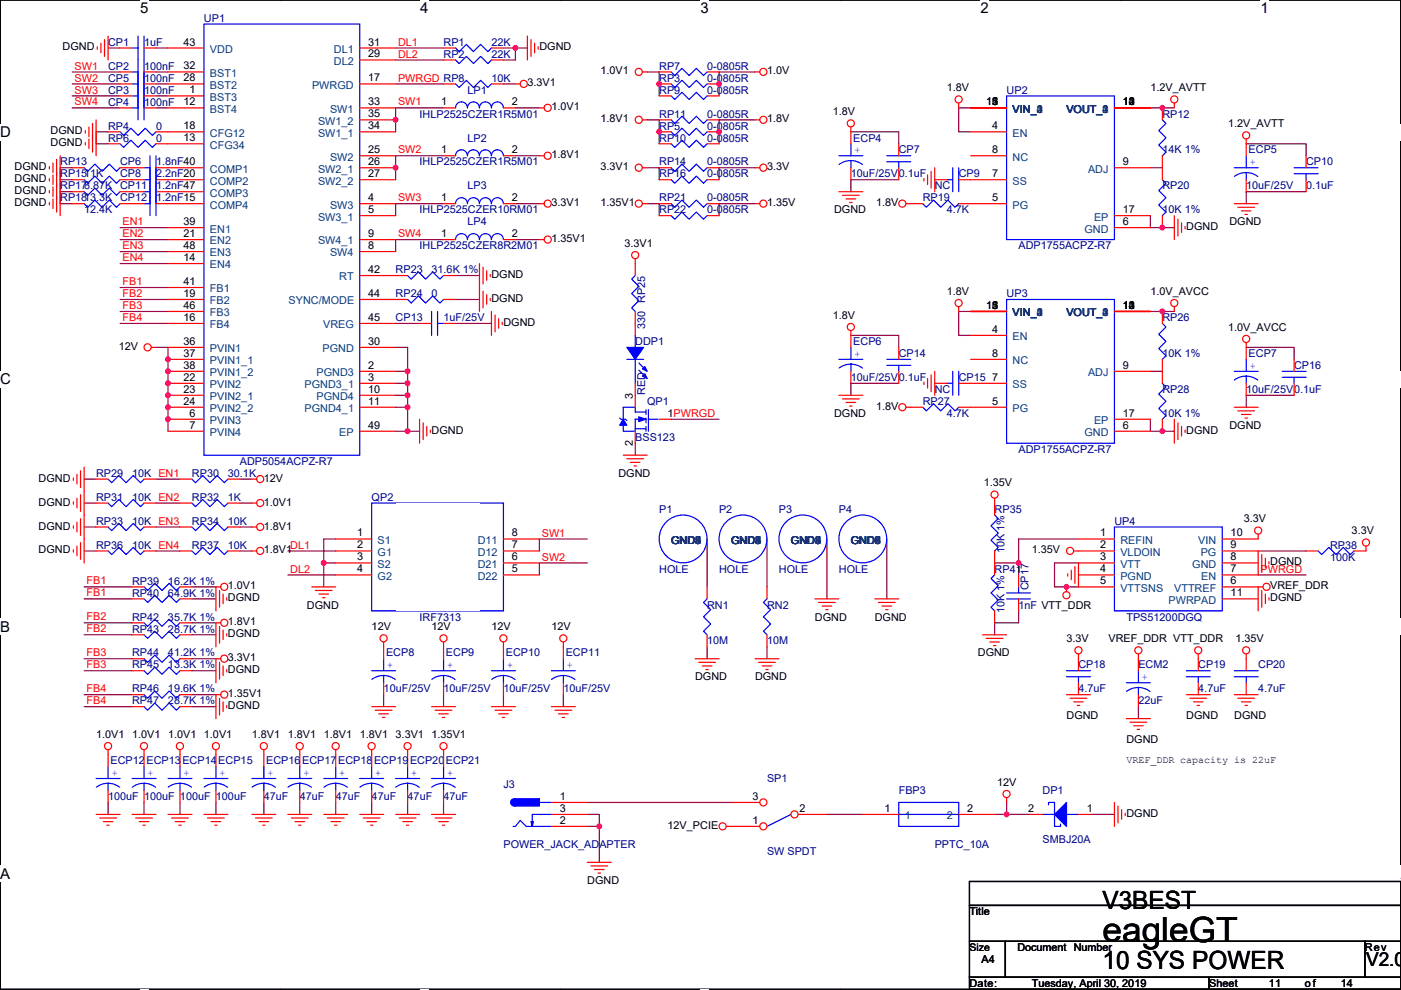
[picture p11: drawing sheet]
<svg xmlns="http://www.w3.org/2000/svg" width="297mm" height="210mm" viewBox="0 0 297 210" stroke-linecap="round" stroke-linejoin="round" font-family="sans-serif">
<defs><g id="words">
<text font-size="7.4" x="233.7" y="199.7">eagleGT</text>
<g font-size="5.3">
<text x="233.7" y="192.7">V3BEST</text>
<text x="233.7" y="205.4">10 SYS POWER</text>
</g>
<text font-size="4.1" x="289.6" y="204.8">V2.0</text>
<g font-size="3.2">
<text x="29.7" y="2.8">5</text>
<text x="89.1" y="2.8">4</text>
<text x="148.5" y="2.8">3</text>
<text x="207.9" y="2.8">2</text>
<text x="267.3" y="2.8">1</text>
<text x=".1" y="29.1">D</text>
<text x=".1" y="81.5">C</text>
<text x=".1" y="134">B</text>
<text x=".1" y="186.4">A</text>
<text x="297" y="186.4">A</text>
</g>
<g font-size="2.3" fill="#000080">
<text x="43.2" y="4.6">UP1</text>
<text x="22.9" y="9.7">CP1</text>
<text x="30.5" y="9.7">1uF</text>
<text x="94" y="9.7">RP1</text>
<text x="104.2" y="9.7">22K</text>
<text x="22.9" y="14.8">CP2</text>
<text x="22.9" y="17.3">CP5</text>
<text x="30.5" y="14.8">100nF</text>
<text x="30.5" y="17.3">100nF</text>
<text x="94" y="12.2">RP2</text>
<text x="104.2" y="12.2">22K</text>
<text x="104.2" y="17.3">10K</text>
<text x="139.8" y="14.8">RP7</text>
<text x="139.8" y="17.3">RP3</text>
<text x="149.9" y="14.8">0-0805R</text>
<text x="149.9" y="17.3">0-0805R</text>
<text x="22.9" y="22.4">CP4</text>
<text x="22.9" y="19.9">CP3</text>
<text x="30.5" y="22.4">100nF</text>
<text x="30.5" y="19.9">100nF</text>
<text x="99.1" y="19.9">LP1</text>
<text x="139.8" y="19.9">RP9</text>
<text x="149.9" y="19.9">0-0805R</text>
<text x="213.4" y="19.9">UP2</text>
<text x="22.9" y="27.5">RP4</text>
<text x="33.1" y="27.5">0</text>
<text x="89" y="24.9">IHLP2525CZER1R5M01</text>
<text x="139.8" y="27.5">RP5</text>
<text x="139.8" y="24.9">RP11</text>
<text x="149.9" y="24.9">0-0805R</text>
<text x="149.9" y="27.5">0-0805R</text>
<text x="246.4" y="24.9">RP12</text>
<text x="12.8" y="35.1">RP13</text>
<text x="22.9" y="30">RP6</text>
<text x="25.5" y="35.1">CP6</text>
<text x="33.1" y="30">0</text>
<text x="33.1" y="35.1">1.8nF40</text>
<text x="89" y="35.1">IHLP2525CZER1R5M01</text>
<text x="99.1" y="30">LP2</text>
<text x="139.8" y="30">RP10</text>
<text x="139.8" y="35.1">RP14</text>
<text x="149.9" y="30">0-0805R</text>
<text x="149.9" y="35.1">0-0805R</text>
<text x="180.9" y="30">ECP4</text>
<text x="190.6" y="32.6">CP7</text>
<text x="246.4" y="32.6">14K 1%</text>
<text x="264.7" y="32.6">ECP5</text>
<text x="276.9" y="35.1">CP10</text>
<text x="12.8" y="40.2">RP178.87K</text>
<text x="12.8" y="37.6">RP1511K</text>
<text x="25.5" y="40.2">CP11</text>
<text x="25.5" y="37.6">CP8</text>
<text x="33.1" y="40.2">1.2nF47</text>
<text x="33.1" y="37.6">2.2nF20</text>
<text x="99.1" y="40.2">LP3</text>
<text x="139.8" y="37.6">RP16</text>
<text x="149.9" y="37.6">0-0805R</text>
<text x="180.4" y="37.6">10uF/25V0.1uF</text>
<text x="198.2" y="40.2">NC</text>
<text x="203.3" y="37.6">CP9</text>
<text x="246.4" y="40.2">RP20</text>
<text x="264.2" y="40.2">10uF/25V</text>
<text x="276.9" y="40.2">0.1uF</text>
<text x="12.8" y="42.7">RP1813.3K</text>
<text x="17.8" y="45.3">12.4K</text>
<text x="25.5" y="42.7">CP12</text>
<text x="33.1" y="42.7">1.2nF15</text>
<text x="89" y="45.3">IHLP2525CZER10RM01</text>
<text x="99.1" y="47.8">LP4</text>
<text x="139.8" y="42.7">RP21</text>
<text x="139.8" y="45.3">RP22</text>
<text x="149.9" y="42.7">0-0805R</text>
<text x="149.9" y="45.3">0-0805R</text>
<text x="195.6" y="42.7">RP19</text>
<text x="200.7" y="45.3">4.7K</text>
<text x="246.4" y="45.3">10K 1%</text>
<text x="89" y="52.9">IHLP2525CZER8R2M01</text>
<text x="216" y="52.9">ADP1755ACPZ-R7</text>
<text x="83.9" y="58">RP23</text>
<text x="91.5" y="58">31.6K 1%</text>
<text x="83.9" y="63">RP24</text>
<text x="91.5" y="63">0</text>
<text x="136.8" y="64.3" transform="rotate(-90 136.8 64.3)">RP25</text>
<text x="213.4" y="63">UP3</text>
<text x="83.9" y="68.1">CP13</text>
<text x="94" y="68.1">1uF/25V</text>
<text x="136.8" y="69.9" transform="rotate(-90 136.8 69.9)">330</text>
<text x="246.4" y="68.1">RP26</text>
<text x="134.7" y="73.2">DDP1</text>
<text x="180.9" y="73.2">ECP6</text>
<text x="190.6" y="75.7">CP14</text>
<text x="246.4" y="75.7">10K 1%</text>
<text x="264.7" y="75.7">ECP7</text>
<text x="136.8" y="83.8" transform="rotate(-90 136.8 83.8)">RED</text>
<text x="180.4" y="80.8">10uF/25V0.1uF</text>
<text x="198.2" y="83.4">NC</text>
<text x="203.3" y="80.8">CP15</text>
<text x="246.4" y="83.4">RP28</text>
<text x="264.2" y="83.4">10uF/25V0.1uF</text>
<text x="274.4" y="78.3">CP16</text>
<text x="137.2" y="85.9">QP1</text>
<text x="195.6" y="85.9">RP27</text>
<text x="200.7" y="88.4">4.7K</text>
<text x="246.4" y="88.4">10K 1%</text>
<text x="134.7" y="93.5">BSS123</text>
<text x="20.4" y="101.1">RP29</text>
<text x="28" y="101.1">10K EN1</text>
<text x="40.7" y="101.1">RP30</text>
<text x="48.3" y="101.1">30.1K</text>
<text x="50.9" y="98.6">ADP5054ACPZ-R7</text>
<text x="216" y="96.1">ADP1755ACPZ-R7</text>
<text x="20.4" y="106.2">RP31</text>
<text x="28" y="106.2">10K EN2</text>
<text x="40.7" y="106.2">RP32</text>
<text x="48.3" y="106.2">1K</text>
<text x="78.8" y="106.2">QP2</text>
<text x="20.4" y="111.3">RP33</text>
<text x="28" y="111.3">10K EN3</text>
<text x="40.7" y="111.3">RP34</text>
<text x="48.3" y="111.3">10K</text>
<text x="139.8" y="108.8">P1</text>
<text x="152.5" y="108.8">P2</text>
<text x="165.2" y="108.8">P3</text>
<text x="177.9" y="108.8">P4</text>
<text x="210.9" y="108.8">RP35</text>
<text x="236.3" y="111.3">UP4</text>
<text x="20.4" y="116.4">RP36</text>
<text x="28" y="116.4">10K EN4</text>
<text x="40.7" y="116.4">RP37</text>
<text x="48.3" y="116.4">10K</text>
<text x="213" y="117.4" transform="rotate(-90 213 117.4)">10K 1%</text>
<text x="282" y="116.4">RP38</text>
<text x="282" y="118.9">100K</text>
<text x="28" y="124">RP39</text>
<text x="35.6" y="124">16.2K 1%</text>
<text x="139.8" y="121.5">HOLE</text>
<text x="152.5" y="121.5">HOLE</text>
<text x="165.2" y="121.5">HOLE</text>
<text x="177.9" y="121.5">HOLE</text>
<text x="210.9" y="121.5">RP41</text>
<text x="218.1" y="125.2" transform="rotate(-90 218.1 125.2)">CP17</text>
<text x="28" y="126.5">RP40</text>
<text x="28" y="131.6">RP42</text>
<text x="35.6" y="126.5">64.9K 1%</text>
<text x="35.6" y="131.6">35.7K 1%</text>
<text x="89" y="131.6">IRF7313</text>
<text x="149.9" y="129.1">RN1</text>
<text x="162.6" y="129.1">RN2</text>
<text x="213" y="130.1" transform="rotate(-90 213 130.1)">10K 1%</text>
<text x="216" y="129.1">1nF VTT_DDR</text>
<text x="238.8" y="131.6">TPS51200DGQ</text>
<text x="28" y="134.2">RP43</text>
<text x="35.6" y="134.2">28.7K 1%</text>
<text x="149.9" y="136.7">10M</text>
<text x="162.6" y="136.7">10M</text>
<text x="28" y="141.8">RP45</text>
<text x="28" y="139.2">RP44</text>
<text x="35.6" y="141.8">13.3K 1%</text>
<text x="35.6" y="139.2">41.2K 1%</text>
<text x="81.8" y="139.2">ECP8</text>
<text x="94.5" y="139.2">ECP9</text>
<text x="107.2" y="139.2">ECP10</text>
<text x="119.9" y="139.2">ECP11</text>
<text x="228.7" y="141.8">CP18</text>
<text x="241.4" y="141.8">ECM2</text>
<text x="254.1" y="141.8">CP19</text>
<text x="266.8" y="141.8">CP20</text>
<text x="28" y="146.9">RP46</text>
<text x="28" y="149.4">RP47</text>
<text x="35.6" y="146.9">19.6K 1%</text>
<text x="35.6" y="149.4">28.7K 1%</text>
<text x="81.3" y="146.9">10uF/25V</text>
<text x="94" y="146.9">10uF/25V</text>
<text x="106.7" y="146.9">10uF/25V</text>
<text x="119.4" y="146.9">10uF/25V</text>
<text x="228.7" y="146.9">4.7uF</text>
<text x="241.4" y="149.4">22uF</text>
<text x="254.1" y="146.9">4.7uF</text>
<text x="266.8" y="146.9">4.7uF</text>
<text x="23.4" y="162.1">ECP12</text>
<text x="31" y="162.1">ECP13</text>
<text x="38.7" y="162.1">ECP14</text>
<text x="46.3" y="162.1">ECP15</text>
<text x="56.4" y="162.1">ECP16</text>
<text x="64.1" y="162.1">ECP17</text>
<text x="71.7" y="162.1">ECP18</text>
<text x="79.3" y="162.1">ECP19</text>
<text x="86.9" y="162.1">ECP20</text>
<text x="94.5" y="162.1">ECP21</text>
<text x="106.7" y="167.2">J3</text>
<text x="162.6" y="165.9">SP1</text>
<text x="22.9" y="169.7">100uF 100uF 100uF 100uF</text>
<text x="55.9" y="169.7">47uF</text>
<text x="63.6" y="169.7">47uF</text>
<text x="71.2" y="169.7">47uF</text>
<text x="78.8" y="169.7">47uF</text>
<text x="86.4" y="169.7">47uF</text>
<text x="94" y="169.7">47uF</text>
<text x="190.6" y="168.4">FBP3</text>
<text x="221" y="168.4">DP1</text>
<text x="106.7" y="179.9">POWER_JACK_ADAPTER</text>
<text x="198.2" y="179.9">PPTC_10A</text>
<text x="221" y="178.9">SMBJ20A</text>
<text x="162.6" y="181.4">SW SPDT</text>
</g>
<g font-size="2.3">
<text x="13.3" y="10.7">DGND</text>
<text x="38.9" y="9.7">43</text>
<text x="78" y="9.7">31</text>
<text x="114.4" y="10.7">DGND</text>
<text x="38.9" y="17.3">28</text>
<text x="38.9" y="14.7">32</text>
<text x="78" y="17.3">17</text>
<text x="78" y="12.2">29</text>
<text x="127.3" y="15.8">1.0V1</text>
<text x="162.6" y="15.8">1.0V</text>
<text x="38.9" y="22.4">12</text>
<text x="40.2" y="19.8">1</text>
<text x="78" y="22.4">33</text>
<text x="93.5" y="22.4">1</text>
<text x="108.5" y="22.4">2</text>
<text x="111.8" y="18.3">3.3V1</text>
<text x="116.9" y="23.4">1.0V1</text>
<text x="200.7" y="19.3">1.8V</text>
<text x="209.1" y="22.4">15</text>
<text x="209.1" y="22.4">16</text>
<text x="210.4" y="22.4">1</text>
<text x="210.4" y="22.4">2</text>
<text x="210.4" y="22.4">3</text>
<text x="238.1" y="22.4">10</text>
<text x="238.1" y="22.4">11</text>
<text x="238.1" y="22.4">12</text>
<text x="238.1" y="22.4">13</text>
<text x="238.1" y="22.4">14</text>
<text x="243.9" y="19.3">1.2V_AVTT</text>
<text x="10.7" y="28.5">DGND</text>
<text x="38.9" y="30">13</text>
<text x="38.9" y="27.4">18</text>
<text x="78" y="27.4">34</text>
<text x="78" y="24.9">35</text>
<text x="127.3" y="26">1.8V1</text>
<text x="162.6" y="26">1.8V</text>
<text x="176.6" y="24.4">1.8V</text>
<text x="210.4" y="27.4">4</text>
<text x="260.4" y="27">1.2V_AVTT</text>
<text x="10.7" y="31">DGND</text>
<text x="78" y="35.1">26</text>
<text x="78" y="32.5">25</text>
<text x="93.5" y="32.5">1</text>
<text x="108.5" y="32.5">2</text>
<text x="116.9" y="33.6">1.8V1</text>
<text x="210.4" y="32.5">8</text>
<text x="238.1" y="35.1">9</text>
<text x="3.1" y="36.1">DGND</text>
<text x="3.1" y="38.7">DGND</text>
<text x="3.1" y="41.2">DGND</text>
<text x="78" y="37.6">27</text>
<text x="127.3" y="36.1">3.3V1</text>
<text x="162.6" y="36.1">3.3V</text>
<text x="210.4" y="37.6">7</text>
<text x="3.1" y="43.7">DGND</text>
<text x="38.9" y="47.8">39</text>
<text x="78" y="45.2">5</text>
<text x="78" y="42.7">4</text>
<text x="93.5" y="42.7">1</text>
<text x="108.5" y="42.7">2</text>
<text x="116.9" y="43.7">3.3V1</text>
<text x="127.3" y="43.7">1.35V1</text>
<text x="162.6" y="43.7">1.35V</text>
<text x="176.8" y="45.3">DGND</text>
<text x="185.7" y="43.7">1.8V</text>
<text x="210.4" y="42.7">5</text>
<text x="238.1" y="47.8">6</text>
<text x="238.1" y="45.2">17</text>
<text x="260.7" y="47.8">DGND</text>
<text x="38.9" y="50.3">21</text>
<text x="38.9" y="52.8">48</text>
<text x="78" y="50.3">9</text>
<text x="78" y="52.8">8</text>
<text x="93.5" y="50.3">1</text>
<text x="108.5" y="50.3">2</text>
<text x="116.9" y="51.4">1.35V1</text>
<text x="132.4" y="52.4">3.3V1</text>
<text x="251.5" y="48.8">DGND</text>
<text x="38.9" y="55.4">14</text>
<text x="78" y="57.9">42</text>
<text x="104.2" y="59">DGND</text>
<text x="38.9" y="63">19</text>
<text x="38.9" y="60.5">41</text>
<text x="38.9" y="65.5">46</text>
<text x="78" y="63">44</text>
<text x="104.2" y="64.1">DGND</text>
<text x="200.7" y="62.5">1.8V</text>
<text x="209.1" y="65.5">15</text>
<text x="209.1" y="65.5">16</text>
<text x="210.4" y="65.5">1</text>
<text x="210.4" y="65.5">2</text>
<text x="210.4" y="65.5">3</text>
<text x="238.1" y="65.5">10</text>
<text x="238.1" y="65.5">11</text>
<text x="238.1" y="65.5">12</text>
<text x="238.1" y="65.5">13</text>
<text x="238.1" y="65.5">14</text>
<text x="243.9" y="62.5">1.0V_AVCC</text>
<text x="38.9" y="68.1">16</text>
<text x="78" y="68.1">45</text>
<text x="106.7" y="69.1">DGND</text>
<text x="176.6" y="67.6">1.8V</text>
<text x="210.4" y="70.6">4</text>
<text x="260.4" y="70.1">1.0V_AVCC</text>
<text x="25.2" y="74.2">12V</text>
<text x="38.9" y="73.2">36</text>
<text x="38.9" y="75.7">37</text>
<text x="78" y="73.2">30</text>
<text x="210.4" y="75.7">8</text>
<text x="38.9" y="80.8">22</text>
<text x="38.9" y="83.3">23</text>
<text x="38.9" y="78.2">38</text>
<text x="78" y="80.8">3</text>
<text x="78" y="78.2">2</text>
<text x="78" y="83.3">10</text>
<text x="210.4" y="80.8">7</text>
<text x="238.1" y="78.2">9</text>
<text x="38.9" y="85.9">24</text>
<text x="40.2" y="88.4">6</text>
<text x="78" y="85.9">11</text>
<text x="134.2" y="84.6" transform="rotate(-90 134.2 84.6)">3</text>
<text x="141.5" y="88.4">1PWRGD</text>
<text x="176.8" y="88.4">DGND</text>
<text x="185.7" y="86.9">1.8V</text>
<text x="210.4" y="85.9">5</text>
<text x="238.1" y="88.4">17</text>
<text x="40.2" y="90.9">7</text>
<text x="78" y="90.9">49</text>
<text x="91.5" y="92">DGND</text>
<text x="134.2" y="94.5" transform="rotate(-90 134.2 94.5)">2</text>
<text x="238.1" y="90.9">6</text>
<text x="251.5" y="92">DGND</text>
<text x="260.7" y="91">DGND</text>
<text x="131.1" y="101.1">DGND</text>
<text x="8.2" y="107.2">DGND</text>
<text x="8.2" y="102.2">DGND</text>
<text x="55.9" y="107.2">1.0V1</text>
<text x="55.9" y="102.2">12V</text>
<text x="208.6" y="103.2">1.35V</text>
<text x="8.2" y="112.3">DGND</text>
<text x="55.9" y="112.3">1.8V1</text>
<text x="75.8" y="113.8">1</text>
<text x="108.5" y="113.8">8</text>
<text x="233.2" y="113.8">1</text>
<text x="260.9" y="113.8">10</text>
<text x="263.7" y="110.8">3.3V</text>
<text x="286.6" y="113.3">3.3V</text>
<text x="8.2" y="117.4">DGND</text>
<text x="55.9" y="117.4">1.8V1</text>
<text x="75.8" y="116.3">2</text>
<text x="75.8" y="118.9">3</text>
<text x="108.5" y="116.3">7</text>
<text x="108.5" y="118.9">6</text>
<text x="218.8" y="117.4">1.35V</text>
<text x="233.2" y="116.3">2</text>
<text x="233.2" y="118.9">3</text>
<text x="260.9" y="116.3">9</text>
<text x="260.9" y="118.9">8</text>
<text x="269.3" y="119.9">DGND</text>
<text x="48.3" y="125">1.0V1</text>
<text x="75.8" y="121.4">4</text>
<text x="108.5" y="121.4">5</text>
<text x="233.2" y="121.4">4</text>
<text x="233.2" y="124">5</text>
<text x="260.9" y="121.4">7</text>
<text x="260.9" y="124">6</text>
<text x="269.3" y="125">VREF_DDR</text>
<text x="48.3" y="127.6">DGND</text>
<text x="65.1" y="129.1">DGND</text>
<text x="172.8" y="131.6">DGND</text>
<text x="185.5" y="131.6">DGND</text>
<text x="260.9" y="126.5">11</text>
<text x="269.3" y="127.6">DGND</text>
<text x="48.3" y="135.2">DGND</text>
<text x="48.3" y="132.6">1.8V1</text>
<text x="78.8" y="133.6">12V</text>
<text x="91.5" y="133.6">12V</text>
<text x="104.2" y="133.6">12V</text>
<text x="116.9" y="133.6">12V</text>
<text x="226.1" y="136.2">3.3V</text>
<text x="235" y="136.2">VREF_DDR VTT_DDR</text>
<text x="261.9" y="136.2">1.35V</text>
<text x="48.3" y="142.8">DGND</text>
<text x="48.3" y="140.3">3.3V1</text>
<text x="207.3" y="139.2">DGND</text>
<text x="48.3" y="147.9">1.35V1</text>
<text x="147.4" y="144.3">DGND</text>
<text x="160.1" y="144.3">DGND</text>
<text x="48.3" y="150.4">DGND</text>
<text x="226.1" y="152.4">DGND</text>
<text x="251.5" y="152.4">DGND</text>
<text x="261.7" y="152.4">DGND</text>
<text x="20.4" y="156.5">1.0V1</text>
<text x="28" y="156.5">1.0V1</text>
<text x="35.6" y="156.5">1.0V1</text>
<text x="43.2" y="156.5">1.0V1</text>
<text x="53.4" y="156.5">1.8V1</text>
<text x="61" y="156.5">1.8V1</text>
<text x="68.6" y="156.5">1.8V1</text>
<text x="76.3" y="156.5">1.8V1</text>
<text x="83.9" y="156.5">3.3V1</text>
<text x="91.5" y="156.5">1.35V1</text>
<text x="238.8" y="157.5">DGND</text>
<text x="211.4" y="166.7">12V</text>
<text x="118.7" y="169.7">1</text>
<text x="118.7" y="172.2">3</text>
<text x="159.6" y="169.7">3</text>
<text x="169.5" y="172.2">2</text>
<text x="187.5" y="172.2">1</text>
<text x="205" y="172.2">2</text>
<text x="218" y="172.2">2</text>
<text x="230.4" y="172.2">1</text>
<text x="238.8" y="173.3">DGND</text>
<text x="118.7" y="174.8">2</text>
<text x="141.5" y="175.8">12V_PCIE</text>
<text x="159.6" y="174.8">1</text>
<text x="124.5" y="187.5">DGND</text>
<text x="205.5" y="194.1">Title</text>
<text x="215.7" y="201.7">Document Number</text>
<text x="289.4" y="201.7">Rev</text>
<text x="205.5" y="209.3">Date:</text>
<text x="208.1" y="204.3">A4</text>
<text x="218.8" y="209.3">Tuesday, April 30, 2019</text>
<text x="256.3" y="209.3">Sheet</text>
<text x="269" y="209.3">11</text>
<text x="276.7" y="209.3">of</text>
<text x="284.3" y="209.3">14</text>
</g>
<g font-size="2.3" fill="#004080">
<text x="44.5" y="11.2">VDD</text>
<text x="70.8" y="11.2">DL1</text>
<text x="44.5" y="16.3">BST1</text>
<text x="70.8" y="13.8">DL2</text>
<text x="44.5" y="21.4">BST3</text>
<text x="44.5" y="23.9">BST4</text>
<text x="44.5" y="18.8">BST2</text>
<text x="66.2" y="18.8">PWRGD</text>
<text x="70" y="23.9">SW1</text>
<text x="214.7" y="23.9">VIN_0</text>
<text x="214.7" y="23.9">VIN_1</text>
<text x="214.7" y="23.9">VIN_2</text>
<text x="214.7" y="23.9">VIN_3</text>
<text x="214.7" y="23.9">VIN_4</text>
<text x="226.1" y="23.9">VOUT_0</text>
<text x="226.1" y="23.9">VOUT_1</text>
<text x="226.1" y="23.9">VOUT_2</text>
<text x="226.1" y="23.9">VOUT_3</text>
<text x="226.1" y="23.9">VOUT_4</text>
<text x="44.5" y="29">CFG12</text>
<text x="67.4" y="29">SW1_1</text>
<text x="67.4" y="26.5">SW1_2</text>
<text x="214.7" y="29">EN</text>
<text x="44.5" y="31.5">CFG34</text>
<text x="70" y="34.1">SW2</text>
<text x="214.7" y="34.1">NC</text>
<text x="44.5" y="39.2">COMP2</text>
<text x="44.5" y="36.6">COMP1</text>
<text x="44.5" y="41.7">COMP3</text>
<text x="67.4" y="36.6">SW2_1</text>
<text x="67.4" y="39.2">SW2_2</text>
<text x="214.7" y="39.2">SS</text>
<text x="230.7" y="36.6">ADJ</text>
<text x="44.5" y="44.2">COMP4</text>
<text x="67.4" y="46.8">SW3_1</text>
<text x="70" y="44.2">SW3</text>
<text x="214.7" y="44.2">PG</text>
<text x="232" y="46.8">EP</text>
<text x="44.5" y="51.9">EN2</text>
<text x="44.5" y="49.3">EN1</text>
<text x="67.4" y="51.9">SW4_1</text>
<text x="229.9" y="49.3">GND</text>
<text x="44.5" y="56.9">EN4</text>
<text x="44.5" y="54.4">EN3</text>
<text x="70" y="54.4">SW4</text>
<text x="71.9" y="59.5">RT</text>
<text x="44.5" y="64.6">FB2</text>
<text x="44.5" y="62">FB1</text>
<text x="61.2" y="64.6">SYNC/MODE</text>
<text x="44.5" y="69.6">FB4</text>
<text x="44.5" y="67.1">FB3</text>
<text x="68.5" y="69.6">VREG</text>
<text x="214.7" y="67.1">VIN_0</text>
<text x="214.7" y="67.1">VIN_1</text>
<text x="214.7" y="67.1">VIN_2</text>
<text x="214.7" y="67.1">VIN_3</text>
<text x="214.7" y="67.1">VIN_4</text>
<text x="226.1" y="67.1">VOUT_0</text>
<text x="226.1" y="67.1">VOUT_1</text>
<text x="226.1" y="67.1">VOUT_2</text>
<text x="226.1" y="67.1">VOUT_3</text>
<text x="226.1" y="67.1">VOUT_4</text>
<text x="44.5" y="74.7">PVIN1</text>
<text x="44.5" y="77.3">PVIN1_1</text>
<text x="68.4" y="74.7">PGND</text>
<text x="214.7" y="72.2">EN</text>
<text x="214.7" y="77.3">NC</text>
<text x="44.5" y="82.3">PVIN2</text>
<text x="44.5" y="79.8">PVIN1_2</text>
<text x="64.6" y="82.3">PGND3_1</text>
<text x="67.1" y="79.8">PGND3</text>
<text x="214.7" y="82.3">SS</text>
<text x="230.7" y="79.8">ADJ</text>
<text x="44.5" y="90">PVIN3</text>
<text x="44.5" y="84.9">PVIN2_1</text>
<text x="44.5" y="87.4">PVIN2_2</text>
<text x="64.6" y="87.4">PGND4_1</text>
<text x="67.1" y="84.9">PGND4</text>
<text x="214.7" y="87.4">PG</text>
<text x="232" y="90">EP</text>
<text x="44.5" y="92.5">PVIN4</text>
<text x="71.9" y="92.5">EP</text>
<text x="229.9" y="92.5">GND</text>
<text x="80.1" y="115.4">S1</text>
<text x="80.1" y="117.9">G1</text>
<text x="101.3" y="115.4">D11</text>
<text x="101.3" y="117.9">D12</text>
<text x="142.3" y="115.4">GND8</text>
<text x="142.3" y="115.4">GND9</text>
<text x="142.3" y="115.4">GND7</text>
<text x="147.4" y="115.4">6</text>
<text x="147.4" y="115.4">1</text>
<text x="147.4" y="115.4">5</text>
<text x="147.4" y="115.4">2</text>
<text x="147.4" y="115.4">4</text>
<text x="147.4" y="115.4">3</text>
<text x="155" y="115.4">GND8</text>
<text x="155" y="115.4">GND9</text>
<text x="155" y="115.4">GND7</text>
<text x="160.1" y="115.4">6</text>
<text x="160.1" y="115.4">1</text>
<text x="160.1" y="115.4">5</text>
<text x="160.1" y="115.4">2</text>
<text x="160.1" y="115.4">4</text>
<text x="160.1" y="115.4">3</text>
<text x="167.7" y="115.4">GND8</text>
<text x="167.7" y="115.4">GND9</text>
<text x="167.7" y="115.4">GND7</text>
<text x="172.8" y="115.4">6</text>
<text x="172.8" y="115.4">1</text>
<text x="172.8" y="115.4">5</text>
<text x="172.8" y="115.4">2</text>
<text x="172.8" y="115.4">4</text>
<text x="172.8" y="115.4">3</text>
<text x="180.4" y="115.4">GND8</text>
<text x="180.4" y="115.4">GND9</text>
<text x="180.4" y="115.4">GND7</text>
<text x="185.5" y="115.4">6</text>
<text x="185.5" y="115.4">1</text>
<text x="185.5" y="115.4">5</text>
<text x="185.5" y="115.4">2</text>
<text x="185.5" y="115.4">4</text>
<text x="185.5" y="115.4">3</text>
<text x="237.6" y="117.9">VLDOIN</text>
<text x="237.6" y="115.4">REFIN</text>
<text x="254.1" y="115.4">VIN</text>
<text x="254.6" y="117.9">PG</text>
<text x="80.1" y="120.4">S2</text>
<text x="80.1" y="123">G2</text>
<text x="101.3" y="120.4">D21</text>
<text x="101.3" y="123">D22</text>
<text x="237.6" y="123">PGND</text>
<text x="237.6" y="125.5">VTTSNS</text>
<text x="237.6" y="120.4">VTT</text>
<text x="248.9" y="125.5">VTTREF</text>
<text x="252.8" y="120.4">GND</text>
<text x="254.7" y="123">EN</text>
<text x="247.8" y="128.1">PWRPAD</text>
<text x="191.8" y="173.8">1</text>
<text x="200.7" y="173.8">2</text>
</g>
<g font-size="2.3" fill="#f00">
<text x="84.4" y="9.7">DL1</text>
<text x="15.8" y="14.8">SW1</text>
<text x="15.8" y="17.3">SW2</text>
<text x="84.4" y="12.2">DL2</text>
<text x="84.4" y="17.3">PWRGD RP8</text>
<text x="15.8" y="19.8">SW3</text>
<text x="15.8" y="22.4">SW4</text>
<text x="84.4" y="22.4">SW1</text>
<text x="84.4" y="32.5">SW2</text>
<text x="26" y="47.8">EN1</text>
<text x="84.4" y="42.7">SW3</text>
<text x="26" y="50.3">EN2</text>
<text x="26" y="52.9">EN3</text>
<text x="84.4" y="50.3">SW4</text>
<text x="26" y="55.4">EN4</text>
<text x="26" y="60.5">FB1</text>
<text x="26" y="63">FB2</text>
<text x="26" y="65.6">FB3</text>
<text x="26" y="68.1">FB4</text>
<text x="114.9" y="113.8">SW1</text>
<text x="61.5" y="116.4">DL1</text>
<text x="114.9" y="118.9">SW2</text>
<text x="18.3" y="124">FB1</text>
<text x="61.5" y="121.4">DL2</text>
<text x="267.3" y="121.4">PWRGD</text>
<text x="18.3" y="126.5">FB1</text>
<text x="18.3" y="131.6">FB2</text>
<text x="18.3" y="134.1">FB2</text>
<text x="18.3" y="139.2">FB3</text>
<text x="18.3" y="141.8">FB3</text>
<text x="18.3" y="146.8">FB4</text>
<text x="18.3" y="149.4">FB4</text>
</g>
<text font-size="2.2" x="205.5" y="201.7">Size</text>
<g font-size="2.1" fill="#00f">
<text x="181.2" y="32.4">+</text>
<text x="265" y="35">+</text>
<text x="181.2" y="75.6">+</text>
<text x="265" y="78.2">+</text>
<text x="82.1" y="141.7">+</text>
<text x="94.8" y="141.7">+</text>
<text x="107.5" y="141.7">+</text>
<text x="120.2" y="141.7">+</text>
<text x="242.1" y="144.2">+</text>
<text x="23.7" y="164.5">+</text>
<text x="31.3" y="164.5">+</text>
<text x="38.9" y="164.5">+</text>
<text x="46.5" y="164.5">+</text>
<text x="56.7" y="164.5">+</text>
<text x="64.3" y="164.5">+</text>
<text x="71.9" y="164.5">+</text>
<text x="79.6" y="164.5">+</text>
<text x="87.2" y="164.5">+</text>
<text x="94.8" y="164.5">+</text>
</g>
<text font-size="2.1" x="238.8" y="161.7">VREF_DDR capacity is 22uF</text>
</g></defs>
<path d="M.1 0h296.9v209.8h-296.9z" fill="none" stroke="#000" stroke-width=".25"/>
<g fill="#fff">
<path d="M29.7 0h1.8v3.5h-1.8z"/>
<path d="M29.7 209.8l1.8 .1z"/>
</g>
<path d="M59.4 0h.1M59.4 209.8h.1" fill="none" stroke="#000" stroke-width=".25"/>
<g fill="#fff">
<path d="M89.1 0h1.8v3.5h-1.8z"/>
<path d="M89.1 209.8l1.8 .1z"/>
</g>
<path d="M118.8 0h.1M118.8 209.8h.1" fill="none" stroke="#000" stroke-width=".25"/>
<g fill="#fff">
<path d="M148.5 0h1.8v3.5h-1.8z"/>
<path d="M148.5 209.8l1.8 .1z"/>
</g>
<path d="M178.2 0h.1M178.2 209.8h.1" fill="none" stroke="#000" stroke-width=".25"/>
<g fill="#fff">
<path d="M207.9 0h1.7v3.5h-1.7z"/>
<path d="M207.9 209.8l1.7 .1z"/>
</g>
<path d="M237.6 0h.1M237.6 209.8h.1" fill="none" stroke="#000" stroke-width=".25"/>
<g fill="#fff">
<path d="M267.3 0h1.7v3.5h-1.7z"/>
<path d="M267.3 209.8l1.7 .1z"/>
<path d="M.1 26.2h2.2v3.6h-2.2z"/>
<path d="M297 26.2v3.6z"/>
<path d="M.1 78.7h2.2v3.5h-2.2z"/>
<path d="M297 78.7v3.5z"/>
</g>
<path d="M.1 52.5h.1M297 52.5h.1" fill="none" stroke="#000" stroke-width=".25"/>
<g fill="#fff">
<path d="M.1 131.1h2.1v3.6h-2.1z"/>
<path d="M297 131.1v3.6z"/>
</g>
<path d="M.1 104.9h.1M297 104.9h.1" fill="none" stroke="#000" stroke-width=".25"/>
<g fill="#fff">
<path d="M0 183.6h2.2v3.5h-2.2z"/>
<path d="M297 183.6v3.5z"/>
</g>
<path d="M.1 157.4h.1M297 157.4h.1M205.5 199.7h7.7v7.6h-7.7zM205.5 187h91.5v5h-91.5zM205.5 192h91.5v7.7h-91.5zM213.2 199.7h76.2v7.6h-76.2zM289.4 199.7h7.6v7.6h-7.6zM205.5 207.3h50.8v2.5h-50.8zM256.3 207.3h40.7v2.5h-40.7z" fill="none" stroke="#000" stroke-width=".25"/>
<g fill="none" stroke="#800040" stroke-width=".25">
<path d="M15.3 15.3h10.2M15.3 17.8h10.2M22.9 10.2h2.6M33.1 10.2h2.5M33.1 17.8h2.5M33.1 15.3h2.5M83.9 17.8h10.1M83.9 10.2h10.1M83.9 12.7h10.1M106.7 10.2h2.6M106.7 17.8h2.6M109.3 10.2v2.5h-2.6"/>
<path d="M109.3 10.2h2.5M137.2 15.3h2.6v5M160.1 15.3h-7.6v5M12.8 35.6h2.5M12.8 38.1h2.5M15.3 20.3h10.2M15.3 22.9h10.2M20.4 28h2.5M20.4 30.5h2.5M33.1 20.3h2.5M33.1 22.9h2.5M94 22.9h-10.1v5.1"/>
<path d="M94 33h-10.1v5.1M109.3 22.9h5.1M109.3 33h5.1M137.2 25.4h2.6v5.1M137.2 35.6h2.6v2.5M160.1 25.4h-7.6v5.1M160.1 35.6h-7.6v2.5M180.4 28h10.2v2.5M190.6 38.1h-10.2v2.6M205.8 22.9h-2.5v5.1h2.5M243.9 22.9h5.1M243.9 35.6h2.5"/>
<path d="M264.2 30.5h12.7v2.5M12.8 40.7h2.5M12.8 43.2h2.5M25.5 50.8h10.1M25.5 53.4h10.1M25.5 55.9h10.1M25.5 48.3h10.1M94 43.2h-10.1v2.5M94 50.8h-10.1v2.6M96.6 58.4h5.1M109.3 43.2h5.1M109.3 50.8h5.1"/>
<path d="M137.2 43.2h2.6v2.5M160.1 43.2h-7.6v2.5M243.9 45.7v2.6h5.1M276.9 40.7h-12.7v2.5M25.5 63.5h10.1M25.5 61h10.1M25.5 66.1h10.1M25.5 68.6h10.1M33.1 73.7h2.5v17.8M83.9 68.6h5.1M83.9 73.7h2.5v5.1M83.9 78.8h2.5"/>
<path d="M86.4 78.8v2.5M96.6 63.5h5.1M96.6 68.6h7.6M180.4 71.1h10.2v2.6M205.8 66.1h-2.5v5h2.5M243.9 66.1h5.1M243.9 78.8h2.5M264.2 73.7h10.2v2.5M83.9 81.3h2.5M83.9 83.8h2.5M83.9 86.4h2.5M83.9 91.5h2.5"/>
<path d="M86.4 81.3v2.5M86.4 83.8v2.6M86.4 86.4v5.1M86.4 91.5h2.6M134.7 94v2.5M142.3 88.9h10.2M190.6 81.3h-10.2v2.5M243.9 88.9v2.6h5.1M274.4 83.8h-10.2v2.6M17.8 106.7h2.6M17.8 111.8h2.6M17.8 116.9h2.6"/>
<path d="M17.8 101.6h2.6M33.1 106.7h5.1M33.1 111.8h5.1M33.1 116.9h5.1M33.1 101.6h5.1M50.9 106.7h2.5M50.9 111.8h2.5M50.9 116.9h2.5M50.9 101.6h2.5M61 116.9h10.2M68.6 119.4h2.6M68.6 119.4v5.1"/>
<path d="M71.2 114.3h-2.6v5.1M124.5 119.4h-10.1v2.5M124.5 114.3h-10.1v2.6M149.9 114.3v10.2M162.6 114.3v10.2M175.3 114.3v12.7M188 114.3v12.7M210.9 119.4h5.1M216 119.4v2.5M228.7 114.3h-12.7v5.1M228.7 119.4h-5.1v5.1h5.1M266.8 116.9h10.1"/>
<path d="M17.8 124.5h10.2M17.8 132.1h10.2M17.8 139.7h10.2M17.8 127h10.2M17.8 134.6h10.2M40.7 127h5.1M40.7 124.5h5.1M40.7 134.6h5.1M40.7 132.1h5.1M40.7 139.7h5.1M61 121.9h10.2M149.9 137.2v2.5"/>
<path d="M162.6 137.2v2.5M216 129.6v2.5h-5.1v2.5M266.8 121.9h10.1M17.8 147.3h10.2M17.8 142.3h10.2M17.8 149.9h10.2M40.7 142.3h5.1M40.7 149.9h5.1M40.7 147.3h5.1M81.3 147.3v2.6M94 147.3v2.6M106.7 147.3v2.6"/>
<path d="M119.4 147.3v2.6M241.4 149.9v2.5M22.9 170.2v2.5M30.5 170.2v2.5M38.2 170.2v2.5M45.8 170.2v2.5M55.9 170.2v2.5M63.6 170.2v2.5M71.2 170.2v2.5M78.8 170.2v2.5M86.4 170.2v2.5M94 170.2v2.5"/>
<path d="M124.5 175.3h2.6M124.5 170.2h30.5M124.5 172.7h2.6v2.6M127.1 175.3v7.6M175.3 172.7h7.6M210.9 172.7h2.5M213.4 172.7h5.1M213.4 170.2v2.5M231.2 172.7h5.1"/>
</g>
<g fill="#f0f" stroke="#f0f" stroke-width=".25">
<circle cx="83.9" cy="25.4" r=".5"/>
<circle cx="83.9" cy="35.6" r=".5"/>
<circle cx="35.6" cy="78.7" r=".5"/>
<circle cx="35.6" cy="76.2" r=".5"/>
<circle cx="35.6" cy="81.3" r=".5"/>
<circle cx="35.6" cy="86.4" r=".5"/>
<circle cx="35.6" cy="83.8" r=".5"/>
<circle cx="35.6" cy="88.9" r=".5"/>
<circle cx="109.3" cy="10.2" r=".5"/>
<circle cx="68.6" cy="119.4" r=".5"/>
<circle cx="86.4" cy="78.7" r=".5"/>
<circle cx="86.4" cy="81.3" r=".5"/>
<circle cx="86.4" cy="83.8" r=".5"/>
<circle cx="86.4" cy="91.4" r=".5"/>
<circle cx="86.4" cy="86.4" r=".5"/>
<circle cx="152.4" cy="17.8" r=".5"/>
<circle cx="152.4" cy="27.9" r=".5"/>
<circle cx="139.7" cy="17.8" r=".5"/>
<circle cx="139.7" cy="27.9" r=".5"/>
<circle cx="246.4" cy="22.9" r=".5"/>
<circle cx="246.4" cy="48.3" r=".5"/>
<circle cx="246.4" cy="66" r=".5"/>
<circle cx="246.4" cy="91.4" r=".5"/>
<circle cx="215.9" cy="119.4" r=".5"/>
<circle cx="226.1" cy="124.5" r=".5"/>
<circle cx="127" cy="175.3" r=".5"/>
<circle cx="213.4" cy="172.7" r=".5"/>
</g>
<g fill="none" stroke="#f00" stroke-width=".25">
<path d="M20.6 9.9v.5M21.4 9.2v2M22.2 8.4v3.6M22.9 7.6v5.1M25.5 15.3h2.5M30.5 15.3h2.6M109.3 17.8h1M111.8 7.6v5.1M112.6 8.4v3.6M113.3 9.2v2M114.1 9.9v.5M136.2 15.3h1"/>
<path d="M160.1 15.3h1M10.5 35.3v.5M10.5 37.9v.5M11.2 34.6v2M11.2 37.1v2M11.2 39.6v2.1M12 33.8v3.6M12 36.3v3.6M12 38.9v3.5M12.8 33v10.2M12.8 35.6v10.1M15.3 35.6h2.5"/>
<path d="M18.1 27.7v.5M18.1 30.2v.6M18.9 26.9v2.1M18.9 29.5v2M19.6 26.2v3.5M19.6 28.7v3.6M20.4 25.4v5.1M20.4 28v5M22.9 28h2.6M25.5 35.6h2.5M25.5 22.9h2.5M30.5 22.9h2.6"/>
<path d="M33.1 28h2.5M94 33h2.6M106.7 33h2.6M114.4 22.9h1M114.4 33h1M136.2 25.4h1M136.2 35.6h1M139.8 30.5h2.5M139.8 20.3h2.5M139.8 28h2.5M139.8 38.1h2.5M139.8 35.6h2.5"/>
<path d="M149.9 30.5h2.6M149.9 20.3h2.6M149.9 28h2.6M149.9 38.1h2.6M149.9 35.6h2.6M160.1 25.4h1M160.1 35.6h1M180.4 26.9v1.1M190.6 30.5v2.5M190.6 35.6v2.5M195.9 37.9v.5M196.7 37.1v2"/>
<path d="M197.4 36.3v3.6M198.2 35.6v5.1M203.3 21.9v1M246.4 33v5.1M246.4 22.9v2.5M249 21.9v1M264.2 29.5v1M10.5 40.4v.5M10.5 42.9v.6M11.2 42.2v2M12 41.4v3.6M15.3 40.7h2.5"/>
<path d="M15.3 43.2h2.5M25.5 40.7h5M25.5 43.2h2.5M33.1 40.7h2.5M94 43.2h2.6M101.7 55.9v10.2M102.4 56.7v3.5M103.2 57.4v2.1M103.9 58.2v.5M106.7 43.2h2.6M114.4 43.2h1M114.4 50.8h1"/>
<path d="M134.7 54.9v1M136.2 43.2h1M139.8 43.2h2.5M149.9 43.2h2.6M160.1 43.2h1M177.9 40.7h5M178.6 41.4h3.6M179.4 42.2h2M180.1 42.9h.6M192.1 43.2h1M246.4 45.7v2.6M249 45.7v5.1"/>
<path d="M249.7 46.5v3.6M250.5 47.3v2M251.3 48v.5M261.7 43.2h5.1M262.4 44h3.6M263.2 44.7h2M264 45.5h.5M32.1 73.7h1M83.9 63.5h2.5M94 63.5h2.6M102.4 61.7v3.6M103.2 62.5v2"/>
<path d="M103.9 63.3v.5M104.2 66.1v5M105 66.8v3.6M105.7 67.6v2M106.5 68.3v.6M180.4 70.1v1M197.4 79.5v3.6M198.2 78.8v5M203.3 65v1.1M246.4 76.2v5.1M246.4 66.1v2.5M249 65v1.1"/>
<path d="M264.2 72.7v1M17.1 99.8v3.6M17.8 99.1v20.3M89 88.9v5.1M89.7 89.7v3.5M90.5 90.4v2.1M91.2 91.2v.5M132.1 96.5h5.1M132.9 97.3h3.6M133.7 98.1h2M134.4 98.8h.5M134.7 83.8v2.6"/>
<path d="M134.7 91.5v2.5M139.8 88.9h2.5M177.9 83.8h5M178.6 84.6h3.6M179.4 85.4h2M180.1 86.1h.6M192.1 86.4h3.5M195.9 81v.6M196.7 80.3v2M198.2 81.3h2.5M203.3 86.4h2.5M203.3 81.3h2.5"/>
<path d="M246.4 88.9v2.6M249 88.9v5.1M249.7 89.7v3.5M250.5 90.4v2.1M251.3 91.2v.5M261.7 86.4h5.1M262.4 87.1h3.6M263.2 87.9h2M264 88.7h.5M15.6 106.4v.6M15.6 111.5v.5M15.6 116.6v.5"/>
<path d="M15.6 101.4v.5M16.3 105.7v2M16.3 110.8v2M16.3 115.8v2.1M16.3 100.6v2M17.1 104.9v3.6M17.1 110v3.6M17.1 115.1v3.5M20.4 106.7h2.5M20.4 116.9h2.5M20.4 101.6h2.5M30.5 106.7h2.6"/>
<path d="M30.5 116.9h2.6M30.5 101.6h2.6M53.4 106.7h1M53.4 111.8h1M53.4 116.9h1M53.4 101.6h1M162.6 114.3h.1M210.9 105.7v3.5M210.9 116.9v2.5M227.6 116.9h1.1M228.7 119.4v5.1M266.8 116.9v5"/>
<path d="M266.8 113.3v1M267.5 117.6v3.6M268.3 118.4v2M269 119.1v.6M276.9 116.9h2.6M289.6 115.8v1.1h-2.5M28 127h2.5M28 134.6h2.5M28 132.1h2.5M38.2 127h2.5M38.2 134.6h2.5M38.2 132.1h2.5"/>
<path d="M46.5 125.2v3.6M46.5 132.9v3.5M46.8 124.5h-1v5.1M46.8 132.1h-1v5.1M46.8 139.7h-1v5.1M47.3 126v2M47.3 133.6v2.1M48.1 126.8v.5M48.1 134.4v.5M66.1 124.5h5.1M66.9 125.2h3.5M67.6 126h2.1"/>
<path d="M68.4 126.8h.5M81.3 136.2v1M94 136.2v3.5M106.7 136.2v3.5M119.4 136.2v3.5M147.4 139.7h5.1M149.9 124.5v2.5M149.9 134.6v2.6M160.1 139.7h5.1M172.8 127h5.1M173.5 127.8h3.6M174.3 128.5h2"/>
<path d="M175.1 129.3h.5M185.5 127h5.1M186.2 127.8h3.6M187 128.5h2M187.8 129.3h.5M208.3 134.6h5.1M209.1 135.4h3.6M209.9 136.2h2M210.6 136.9h.5M226.1 124.5v1M226.4 121.7v.5M227.1 120.9v2.1"/>
<path d="M227.9 120.2v3.5M228.7 138.7v1M241.4 138.7v1M254.1 138.7v1M264.2 138.7v1M267.5 125.2v3.6M267.8 124.5h-1v5.1M268.3 126v2M269 126.8v.5M22.9 159v3.6M28 147.3h2.5M28 142.3h2.5"/>
<path d="M30.5 159v1M38.2 147.3h2.5M38.2 142.3h2.5M38.2 159v1M45.8 159v1M46.5 140.5v3.5M46.5 148.1v3.6M46.8 147.3h-1v5.1M47.3 141.2v2.1M47.3 148.9v2M48.1 142v.5M48.1 149.6v.5"/>
<path d="M55.9 159v1M63.6 159v1M71.2 159v3.6M78.8 159v1M78.8 149.9h5.1M79.6 150.6h3.5M80.3 151.4h2.1M81.1 152.2h.5M86.4 159v3.6M91.5 149.9h5.1M92.3 150.6h3.5M93 151.4h2.1"/>
<path d="M93.8 152.2h.5M94 159v1M94 144.8v2.5M104.2 149.9h5.1M105 150.6h3.5M105.7 151.4h2.1M106.5 152.2h.5M106.7 144.8v2.5M116.9 149.9h5.1M117.7 150.6h3.5M118.4 151.4h2.1M119.2 152.2h.5"/>
<path d="M119.4 144.8v2.5M148.1 140.5h3.6M148.9 141.2h2M149.7 142h.5M160.8 140.5h3.6M161.6 141.2h2M162.4 142h.5M226.1 147.3h5.1M226.9 148.1h3.5M227.6 148.9h2.1M228.4 149.6h.5M238.8 152.4h5.1"/>
<path d="M239.6 153.2h3.5M240.3 153.9h2.1M241.1 154.7h.5M251.5 147.3h5.1M252.3 148.1h3.5M253 148.9h2.1M253.8 149.6h.5M261.7 147.3h5.1M262.4 148.1h3.6M263.2 148.9h2M264 149.6h.5M20.4 172.7h5.1"/>
<path d="M21.1 173.5h3.6M21.9 174.3h2M22.7 175h.5M22.9 167.7v2.5M28 172.7h5.1M28.8 173.5h3.5M29.5 174.3h2.1M30.3 175h.5M35.6 172.7h5.1M36.4 173.5h3.5M37.1 174.3h2.1M37.9 175h.5"/>
<path d="M43.2 172.7h5.1M44 173.5h3.6M44.8 174.3h2M45.5 175h.5M53.4 172.7h5.1M54.2 173.5h3.5M54.9 174.3h2.1M55.7 175h.5M61 172.7h5.1M61.8 173.5h3.5M62.5 174.3h2.1M63.3 175h.5"/>
<path d="M68.6 172.7h5.1M69.4 173.5h3.6M70.2 174.3h2M70.9 175h.5M71.2 167.7v2.5M76.3 172.7h5M77 173.5h3.6M77.8 174.3h2M78.5 175h.6M83.9 172.7h5.1M84.6 173.5h3.6M85.4 174.3h2"/>
<path d="M86.2 175h.5M86.4 167.7v2.5M91.5 172.7h5.1M92.3 173.5h3.5M93 174.3h2.1M93.8 175h.5M154 175.3h1M182.9 172.7h7.7M203.3 172.7h7.6M213.4 169.2v1M236.3 170.2v5.1M237 171v3.5"/>
<path d="M237.8 171.7v2.1M238.6 172.5v.5M124.5 182.9h5.1M125.3 183.7h3.5M126 184.4h2.1M126.8 185.2h.5"/>
<circle cx="111" cy="17.8" r=".76"/>
<circle cx="135.4" cy="15.2" r=".76"/>
<circle cx="161.8" cy="15.2" r=".76"/>
<circle cx="116.1" cy="33" r=".76"/>
<circle cx="116.1" cy="22.9" r=".76"/>
<circle cx="135.4" cy="25.4" r=".76"/>
<circle cx="135.4" cy="35.6" r=".76"/>
<circle cx="161.8" cy="35.6" r=".76"/>
<circle cx="161.8" cy="25.4" r=".76"/>
<circle cx="180.4" cy="26.2" r=".76"/>
<circle cx="203.2" cy="21.1" r=".76"/>
<circle cx="249" cy="21.1" r=".76"/>
<circle cx="264.2" cy="28.7" r=".76"/>
<circle cx="116.1" cy="43.2" r=".76"/>
<circle cx="116.1" cy="50.8" r=".76"/>
<circle cx="134.7" cy="54.1" r=".76"/>
<circle cx="135.4" cy="43.2" r=".76"/>
<circle cx="161.8" cy="43.2" r=".76"/>
<circle cx="191.3" cy="43.2" r=".76"/>
<circle cx="31.3" cy="73.7" r=".76"/>
<circle cx="180.4" cy="69.3" r=".76"/>
<circle cx="203.2" cy="64.3" r=".76"/>
<circle cx="249" cy="64.3" r=".76"/>
<circle cx="264.2" cy="71.9" r=".76"/>
<circle cx="191.3" cy="86.4" r=".76"/>
<circle cx="55.2" cy="101.6" r=".76"/>
<circle cx="55.2" cy="111.8" r=".76"/>
<circle cx="55.2" cy="106.7" r=".76"/>
<circle cx="55.2" cy="116.8" r=".76"/>
<circle cx="210.9" cy="104.9" r=".76"/>
<circle cx="226.9" cy="116.8" r=".76"/>
<circle cx="266.7" cy="112.5" r=".76"/>
<circle cx="289.6" cy="115.1" r=".76"/>
<circle cx="47.5" cy="124.5" r=".76"/>
<circle cx="47.5" cy="139.7" r=".76"/>
<circle cx="47.5" cy="132.1" r=".76"/>
<circle cx="81.3" cy="135.4" r=".76"/>
<circle cx="94" cy="135.4" r=".76"/>
<circle cx="106.7" cy="135.4" r=".76"/>
<circle cx="119.4" cy="135.4" r=".76"/>
<circle cx="226.1" cy="126.2" r=".76"/>
<circle cx="228.6" cy="137.9" r=".76"/>
<circle cx="241.3" cy="137.9" r=".76"/>
<circle cx="254" cy="137.9" r=".76"/>
<circle cx="264.2" cy="137.9" r=".76"/>
<circle cx="268.5" cy="124.5" r=".76"/>
<circle cx="22.9" cy="158.2" r=".76"/>
<circle cx="30.5" cy="158.2" r=".76"/>
<circle cx="38.1" cy="158.2" r=".76"/>
<circle cx="45.8" cy="158.2" r=".76"/>
<circle cx="47.5" cy="147.3" r=".76"/>
<circle cx="55.9" cy="158.2" r=".76"/>
<circle cx="63.5" cy="158.2" r=".76"/>
<circle cx="71.2" cy="158.2" r=".76"/>
<circle cx="78.8" cy="158.2" r=".76"/>
<circle cx="86.4" cy="158.2" r=".76"/>
<circle cx="94" cy="158.2" r=".76"/>
<circle cx="153.2" cy="175.3" r=".76"/>
<circle cx="213.4" cy="168.4" r=".76"/>
</g>
<g fill="none" stroke="#00f" stroke-width=".25">
<path d="M28 15.3h1.3M29.3 12.7v5.1M30.5 12.7v5.1M17.8 35.6l.8 .7 1.5-1.5 1.6 1.5 1.5-1.5 1.5 1.5 .8-.7M25.5 28l.7 .7 1.5-1.5 1.6 1.5 1.5-1.5 1.5 1.5 .8-.7M28 22.9h1.3M29.3 20.3v5.1M30.5 20.3v5.1M31.8 38.1v5.1M33.1 38.1v5.1M104.2 33a1.27 1.27 0 0 0-1.3-1.2 1.27 1.27 0 0 0-1.3 1.2 1.27 1.27 0 0 0-1.2-1.2 1.27 1.27 0 0 0-1.3 1.2 1.26 1.26 0 0 0-1.3-1.2 1.26 1.26 0 0 0-1.2 1.2M106.7 33a1.26 1.26 0 0 0-1.2-1.2 1.26 1.26 0 0 0-1.3 1.2"/>
<path d="M142.3 30.5l.8 .8 1.5-1.6 1.5 1.6 1.5-1.6 1.6 1.6 .7-.8M142.3 20.3l.8 .8 1.5-1.5 1.5 1.5 1.5-1.5 1.6 1.5 .7-.8M142.3 28l.8 .7 1.5-1.5 1.5 1.5 1.5-1.5 1.6 1.5 .7-.7M142.3 38.1l.8 .8 1.5-1.5 1.5 1.5 1.5-1.5 1.6 1.5 .7-.8M142.3 35.6l.8 .7 1.5-1.5 1.5 1.5 1.5-1.5 1.6 1.5 .7-.7M188 33h5.1M188 34.3h5.1M190.6 34.3v1.3M246.4 38.1l.8 .8-1.5 1.5 1.5 1.5-1.5 1.6 1.5 1.5-.8 .7M246.4 25.4l.8 .8-1.5 1.5 1.5 1.5-1.5 1.6 1.5 1.5-.8 .7M17.8 40.7l.8 .7 1.5-1.5 1.6 1.5 1.5-1.5 1.5 1.5 .8-.7M17.8 43.2l.8 .8 1.5-1.6 1.6 1.6 1.5-1.6 1.5 1.6 .8-.8"/>
<path d="M30.5 40.7h1.3M104.2 43.2a1.27 1.27 0 0 0-1.3-1.3 1.27 1.27 0 0 0-1.3 1.3 1.27 1.27 0 0 0-1.2-1.3 1.27 1.27 0 0 0-1.3 1.3 1.26 1.26 0 0 0-1.3-1.3 1.26 1.26 0 0 0-1.2 1.3M106.7 43.2a1.26 1.26 0 0 0-1.2-1.3 1.26 1.26 0 0 0-1.3 1.3M142.3 43.2l.8 .8 1.5-1.6 1.5 1.6 1.5-1.6 1.6 1.6 .7-.8M86.4 63.5l.8 .8 1.5-1.5 1.5 1.5 1.6-1.5 1.5 1.5 .7-.8M202 78.8v5M203.3 78.8v5M246.4 68.6l.8 .8-1.5 1.5 1.5 1.5-1.5 1.5 1.5 1.6-.8 .7M131.4 88.7l.2 .2h1l.3 .3M134.7 91h2.3M137 87.4h-2.3v-1h-2.6v2.5M137 88.9h-2.3v2.6h-2.6v-1.6"/>
<path d="M137 86.9v1M137 88.7v1M137 90.4v1.1M137.5 86.9v4.6M137.5 88.9h2M195.6 86.4l.8 .7 1.5-1.5 1.5 1.5 1.6-1.5 1.5 1.5 .8-.7M200.7 81.3h1.3M246.4 81.3l.8 .8-1.5 1.5 1.5 1.5-1.5 1.5 1.5 1.6-.8 .7M22.9 106.7l.8 .8 1.5-1.6 1.5 1.6 1.6-1.6 1.5 1.6 .7-.8M22.9 116.9l.8 .7 1.5-1.5 1.5 1.5 1.6-1.5 1.5 1.5 .7-.7M22.9 101.6l.8 .8 1.5-1.5 1.5 1.5 1.6-1.5 1.5 1.5 .7-.8M78.8 106.7h27.9v22.9h-27.9z"/>
<path d="M210.9 109.2l.7 .8-1.5 1.5 1.5 1.6-1.5 1.5 1.5 1.5-.7 .8M279.5 116.9l.7 .7 1.5-1.5 1.6 1.5 1.5-1.5 1.5 1.5 .8-.7M30.5 127l.8 .8 1.5-1.5 1.6 1.5 1.5-1.5 1.5 1.5 .8-.8M30.5 134.6l.8 .8 1.5-1.5 1.6 1.5 1.5-1.5 1.5 1.5 .8-.8M30.5 132.1l.8 .8 1.5-1.6 1.6 1.6 1.5-1.6 1.5 1.6 .8-.8M94 139.7v2.6M106.7 139.7v2.6M119.4 139.7v2.6M149.9 127l-.7 .8 1.5 1.5-1.5 1.5 1.5 1.6-1.5 1.5 .7 .7M30.5 147.3l.8 .8 1.5-1.5 1.6 1.5 1.5-1.5 1.5 1.5 .8-.8M30.5 142.3l.8 .7 1.5-1.5 1.6 1.5 1.5-1.5 1.5 1.5 .8-.7M91.5 142.3h5.1"/>
<path d="M91.5 144.1l1.5-.7 1.1-.1 1.5 .3 .9 .5M94 143.3v1.5M104.2 142.3h5.1M104.2 144.1l1.5-.7 1.1-.1 1.5 .3 .9 .5M106.7 143.3v1.5M116.9 142.3h5.1M116.9 144.1l1.5-.7 1.1-.1 1.5 .3 .9 .5M119.4 143.3v1.5M20.4 165.1h5.1M20.4 167l1.5-.7 1-.2 1.6 .3 .9 .6M22.9 166.1v1.6M22.9 162.6v2.5"/>
<path d="M68.6 165.1h5.1M68.7 167l1.4-.7 1.1-.2 1.5 .3 .9 .6M71.2 166.1v1.6M71.2 162.6v2.5M83.9 165.1h5.1M83.9 167l1.5-.7 1-.2 1.6 .3 .9 .6M86.4 166.1v1.6M86.4 162.6v2.5M190.6 170.2h12.7v5.1h-12.7zM190.6 172.7h12.7"/>
<circle cx="157.5" cy="114.3" r="5.1"/>
</g>
<g fill="#00f" stroke="#00f" stroke-width=".25">
<path d="M135.4 88.4l1.6 .5-1.6 .5z"/>
<path d="M132.1 88.9l.8 1.3h-1.5z"/>
</g>
<path d="M83.9 106.7h17.7v22.9h-17.7z" fill="#fff"/>
<g fill="none" stroke="#f00" stroke-width=".25">
<path d="M139.8 15.3h2.5M149.9 15.3h2.6M180.4 28v2.5M180.4 35.6v2.5M264.2 30.5v2.5M264.2 38.1v2.6M83.9 58.4h2.5M94 58.4h2.6M94 50.8h2.6M106.7 50.8h2.6M20.4 111.8h2.5M30.5 111.8h2.6"/>
<path d="M38.2 116.9h2.5M38.2 106.7h2.5M48.3 116.9h2.6M48.3 106.7h2.6M71.2 114.3h7.6M71.2 116.9h7.6M71.2 119.4h7.6M106.7 114.3h7.7M106.7 116.9h7.7M106.7 119.4h7.7M28 139.7h2.5M38.2 139.7h2.5"/>
<path d="M71.2 121.9h7.6M81.3 137.2v2.5M106.7 121.9h7.7M228.7 139.7v2.6M81.3 144.8v2.5M228.7 144.8v2.5M45.8 160v2.6M45.8 167.7v2.5M55.9 160v2.6M55.9 167.7v2.5M63.6 160v2.6M63.6 167.7v2.5"/>
<path d="M94 160v2.6M94 167.7v2.5"/>
</g>
<g fill="none" stroke="#00f" stroke-width=".25">
<path d="M142.3 15.3l.8 .7 1.5-1.5 1.5 1.5 1.5-1.5 1.6 1.5 .7-.7M177.9 33h5M177.9 34.9l1.4-.7 1.1-.1 1.5 .3 1 .5M180.4 34.1v1.5M180.4 30.5v2.5M261.7 35.6h5.1M261.7 37.4l1.5-.7 1-.1 1.6 .3 .9 .5M264.2 36.6v1.5M264.2 33v2.6M86.4 58.4l.8 .8 1.5-1.5 1.5 1.5 1.6-1.5 1.5 1.5 .7-.8M96.6 50.8a1.26 1.26 0 0 1 1.2-1.2 1.26 1.26 0 0 1 1.3 1.2 1.27 1.27 0 0 1 1.3-1.2 1.27 1.27 0 0 1 1.2 1.2 1.27 1.27 0 0 1 1.3-1.2 1.27 1.27 0 0 1 1.3 1.2M104.2 50.8a1.26 1.26 0 0 1 1.3-1.2 1.26 1.26 0 0 1 1.2 1.2"/>
<path d="M22.9 111.8l.8 .7 1.5-1.5 1.5 1.5 1.6-1.5 1.5 1.5 .7-.7M40.7 116.9l.8 .7 1.5-1.5 1.5 1.5 1.5-1.5 1.6 1.5 .7-.7M40.7 106.7l.8 .8 1.5-1.6 1.5 1.6 1.5-1.6 1.6 1.6 .7-.8M30.5 139.7l.8 .8 1.5-1.5 1.6 1.5 1.5-1.5 1.5 1.5 .8-.8M81.3 139.7v2.6M78.8 142.3h5.1M78.8 144.1l1.5-.7 1.1-.1 1.5 .3 .9 .5M81.3 143.3v1.5M226.1 142.3h5.1M226.1 143.5h5.1M228.7 143.5v1.3M43.2 165.1h5.1"/>
<path d="M43.3 167l1.4-.7 1.1-.2 1.5 .3 .9 .6M45.8 166.1v1.6M45.8 162.6v2.5M53.4 165.1h5.1M53.4 167l1.5-.7 1.1-.2 1.5 .3 .9 .6M55.9 166.1v1.6M55.9 162.6v2.5M61 165.1h5.1M61.1 167l1.4-.7 1.1-.2 1.5 .3 .9 .6M63.6 166.1v1.6M63.6 162.6v2.5M91.5 165.1h5.1"/>
<path d="M91.5 167l1.5-.7 1.1-.2 1.5 .3 .9 .6M94 166.1v1.6M94 162.6v2.5M167.7 172.7l-5.1 2.6"/>
</g>
<circle cx="168.4" cy="172.7" r=".76" fill="#fff" stroke="#f00" stroke-width=".25"/>
<path d="M169.2 172.7h6.1" fill="none" stroke="#f00" stroke-width=".25"/>
<circle cx="161.8" cy="175.3" r=".76" fill="#fff" stroke="#f00" stroke-width=".25"/>
<path d="M155 175.3h6.1" fill="none" stroke="#f00" stroke-width=".25"/>
<circle cx="161.8" cy="170.2" r=".76" fill="#fff" stroke="#f00" stroke-width=".25"/>
<g fill="none" stroke="#f00" stroke-width=".25">
<path d="M25.5 10.2h2.5M25.5 17.8h2.5M30.5 10.2h2.6M30.5 17.8h2.6M35.6 17.8h7.6M35.6 15.3h7.6M35.6 10.2h7.6M76.3 17.8h7.6M76.3 12.7h7.6M76.3 10.2h7.6M94 12.7h2.6M94 10.2h2.6"/>
<path d="M94 17.8h2.6M104.2 12.7h2.5M104.2 10.2h2.5M104.2 17.8h2.5M139.8 17.8h2.5M149.9 17.8h2.6M15.3 38.1h2.5M22.9 30.5h2.6M25.5 38.1h5M25.5 20.3h2.5M28 35.6h2.5M30.5 20.3h2.6"/>
<path d="M33.1 30.5h10.1M33.1 38.1h10.1M33.1 35.6h10.1M35.6 20.3h7.6M35.6 22.9h7.6M35.6 28h7.6M76.3 33h7.6M76.3 35.6h7.6M76.3 38.1h7.6M76.3 22.9h7.6M76.3 28h7.6M76.3 25.4h7.6"/>
<path d="M94 22.9h2.6M106.7 22.9h2.6M139.8 25.4h2.5M149.9 25.4h2.6M198.2 38.1h2.5M203.3 38.1h10.1M205.8 22.9h7.6M205.8 28h7.6M205.8 33h7.6M236.3 35.6h7.6M236.3 22.9h7.6M276.9 33v2.6"/>
<path d="M276.9 38.1v2.6M28 43.2h2.5M33.1 43.2h10.1M35.6 55.9h7.6M35.6 50.8h7.6M35.6 48.3h7.6M35.6 40.7h7.6M35.6 53.4h7.6M76.3 43.2h7.6M76.3 45.7h7.6M76.3 53.4h7.6M76.3 50.8h7.6"/>
<path d="M76.3 58.4h7.6M134.7 55.9v2.5M139.8 45.7h2.5M149.9 45.7h2.6M193.1 43.2h2.5M203.3 43.2h10.1M236.3 48.3h7.6M236.3 45.7h7.6M35.6 68.6h7.6M35.6 63.5h7.6M35.6 73.7h7.6M35.6 76.2h7.6"/>
<path d="M35.6 78.8h7.6M35.6 61h7.6M35.6 66.1h7.6M76.3 78.8h7.6M76.3 73.7h7.6M76.3 63.5h7.6M76.3 68.6h7.6M89 68.6h2.5M94 68.6h2.6M134.7 66.1v5M180.4 71.1v2.6M180.4 78.8v2.5"/>
<path d="M190.6 73.7v2.5M190.6 78.8v2.5M205.8 66.1h7.6M205.8 71.1h7.6M205.8 76.2h7.6M236.3 78.8h7.6M236.3 66.1h7.6M264.2 73.7v2.5M274.4 76.2v2.6M35.6 88.9h7.6M35.6 91.5h7.6M35.6 81.3h7.6"/>
<path d="M35.6 83.8h7.6M35.6 86.4h7.6M76.3 81.3h7.6M76.3 83.8h7.6M76.3 86.4h7.6M76.3 91.5h7.6M134.7 81.3v2.5M205.8 86.4h7.6M205.8 81.3h7.6M236.3 91.5h7.6M236.3 88.9h7.6M264.2 81.3v2.5"/>
<path d="M274.4 81.3v2.5M38.2 111.8h2.5M38.2 101.6h2.5M48.3 111.8h2.6M48.3 101.6h2.6M149.9 114.3h.1M175.3 114.3h.1M188 114.3h.1M210.9 119.4v2.5M228.7 116.9h7.6M228.7 114.3h7.6M228.7 119.4h7.6"/>
<path d="M259.1 119.4h7.7M259.1 116.9h7.7M259.1 114.3h7.7M28 124.5h2.5M38.2 124.5h2.5M162.6 124.5v2.5M162.6 134.6v2.6M210.9 129.6v2.5M216 127v2.6M216 121.9v2.6M228.7 121.9h7.6M228.7 124.5h7.6"/>
<path d="M241.4 139.7v2.6M254.1 139.7v2.6M259.1 121.9h7.7M259.1 124.5h7.7M259.1 127h7.7M264.2 139.7v2.6M28 149.9h2.5M38.2 149.9h2.5M241.4 147.3v2.6M254.1 144.8v2.5M264.2 144.8v2.5M30.5 160v2.6"/>
<path d="M30.5 167.7v2.5M38.2 160v2.6M38.2 167.7v2.5M78.8 160v2.6M78.8 167.7v2.5M116.9 170.2h7.6M116.9 175.3h7.6M116.9 172.7h7.6M155 170.2h6.1M218.5 172.7h2.5M228.7 172.7h2.5"/>
</g>
<g fill="none" stroke="#00f" stroke-width=".25">
<path d="M28 10.2h1.3M28 17.8h1.3v5.1M29.3 7.6v5.1M29.3 15.3v5h-1.3M30.5 7.6v5.1M30.5 15.3v5M30.5 17.8v5.1M43.2 5.1h33.1v91.4h-33.1zM96.6 12.7l.7 .8 1.6-1.5 1.5 1.5 1.5-1.5 1.5 1.5 .8-.8M96.6 10.2l.7 .7 1.6-1.5 1.5 1.5 1.5-1.5 1.5 1.5 .8-.7M96.6 17.8l.7 .8 1.6-1.6 1.5 1.6 1.5-1.6 1.5 1.6 .8-.8M142.3 17.8l.8 .8 1.5-1.6 1.5 1.6 1.5-1.6 1.6 1.6 .7-.8"/>
<path d="M17.8 38.1l.8 .8 1.5-1.5 1.6 1.5 1.5-1.5 1.5 1.5 .8-.8M25.5 30.5l.7 .8 1.5-1.6 1.6 1.6 1.5-1.6 1.5 1.6 .8-.8M30.5 35.6h1.3v10.1M31.8 33v5.1h-1.3M33.1 35.6v10.1M33.1 33v5.1M96.6 22.9a1.26 1.26 0 0 1 1.2-1.3 1.26 1.26 0 0 1 1.3 1.3 1.27 1.27 0 0 1 1.3-1.3 1.27 1.27 0 0 1 1.2 1.3 1.27 1.27 0 0 1 1.3-1.3 1.27 1.27 0 0 1 1.3 1.3M106.7 22.9a1.26 1.26 0 0 0-1.2-1.3 1.26 1.26 0 0 0-1.3 1.3M142.3 25.4l.8 .8 1.5-1.5 1.5 1.5 1.5-1.5 1.6 1.5 .7-.8M200.7 38.1h1.3M202 35.6v5.1M203.3 35.6v5.1"/>
<path d="M213.4 20.3h22.9v30.5h-22.9zM274.4 35.6h5.1M274.4 36.9h5.1M276.9 36.9v1.2M30.5 43.2h1.3M134.7 58.4l-.8 .8 1.5 1.5-1.5 1.6 1.5 1.5-1.5 1.5 .8 .8M142.3 45.7l.8 .8 1.5-1.5 1.5 1.5 1.5-1.5 1.6 1.5 .7-.8M195.6 43.2l.8 .8 1.5-1.6 1.5 1.6 1.6-1.6 1.5 1.6 .8-.8M91.5 66.1v5M92.8 66.1v5M92.8 68.6h1.2M132.9 76.2h3.6"/>
<path d="M134.7 71.1v2.6M134.7 76.2v5.1M135.4 77l1.6 1.5M135.4 78.5l1.6 1.5M177.9 76.2h5M177.9 78.1l1.4-.7 1.1-.2 1.5 .3 1 .6M180.4 77.2v1.6M180.4 73.7v2.5M188 76.2h5.1M188 77.5h5.1M190.6 77.5v1.3M213.4 63.5h22.9v30.5h-22.9z"/>
<path d="M261.7 78.8h5.1M264.2 79.8v1.5M264.2 76.2v2.6M271.8 78.8h5.1M261.7 80.6l1.5-.7 1-.1 1.6 .3 .9 .5M271.8 80h5.1M274.4 80v1.3M40.7 111.8l.8 .7 1.5-1.5 1.5 1.5 1.5-1.5 1.6 1.5 .7-.7M40.7 101.6l.8 .8 1.5-1.5 1.5 1.5 1.5-1.5 1.6 1.5 .7-.8M236.3 111.8h22.8v17.8h-22.8zM30.5 124.5l.8 .7 1.5-1.5 1.6 1.5 1.5-1.5 1.5 1.5 .8-.7M162.6 127l-.7 .8 1.5 1.5-1.5 1.5 1.5 1.6-1.5 1.5 .7 .7"/>
<path d="M210.9 121.9l-.8 .8 1.5 1.5-1.5 1.6 1.5 1.5-1.5 1.5 .8 .8M213.4 127h5.1M213.4 125.8h5.1M216 124.5v1.3M30.5 149.9l.8 .7 1.5-1.5 1.6 1.5 1.5-1.5 1.5 1.5 .8-.7M238.8 144.8h5.1M238.9 146.6l1.4-.7 1.1-.1 1.5 .3 .9 .6M241.4 145.8v1.5M241.4 142.3v2.5M251.5 142.3h5.1M251.5 143.5h5.1M254.1 143.5v1.3"/>
<path d="M261.7 142.3h5.1M261.7 143.5h5.1M264.2 143.5v1.3M28 165.1h5.1M28 167l1.5-.7 1.1-.2 1.5 .3 .9 .6M30.5 166.1v1.6M30.5 162.6v2.5M35.6 165.1h5.1M35.7 167l1.4-.7 1.1-.2 1.5 .3 .9 .6M38.2 166.1v1.6M38.2 162.6v2.5M76.3 165.1h5"/>
<path d="M76.3 167l1.4-.7 1.1-.2 1.5 .3 1 .6M78.8 166.1v1.6M78.8 162.6v2.5M108.8 175.3h.5l1-1.3 1.3 1.3h5.3M114.4 170.2h2.5M116.9 172.7h-4.1v2.6l-.2-1h.5l-.3 1M221 172.7h2.6M222.3 170.7v-.5h1.3v5.1h1.3v-.5M226.1 172.7h2.6"/>
<circle cx="144.8" cy="114.3" r="5.1"/>
<circle cx="170.2" cy="114.3" r="5.1"/>
<circle cx="182.9" cy="114.3" r="5.1"/>
</g>
<g fill="#00f" stroke="#00f" stroke-width=".25">
<path d="M109 169.4v1.6h5.4v-1.6z" fill-rule="evenodd"/>
<path d="M223.6 172.7l2.5-2.5v5.1z" fill-rule="evenodd"/>
<path d="M132.9 73.7h3.6l-1.8 2.5z" fill-rule="evenodd"/>
<path d="M136.7 79.3l.5 1-1-.5z" fill-rule="evenodd"/>
<path d="M136.7 77.7l.5 1.1-1-.5z" fill-rule="evenodd"/>
<circle cx="109" cy="170.2" r=".76"/>
</g>
<g fill="#f0f" stroke="#f0f" stroke-width=".25">
<circle cx="83.9" cy="25.4" r=".5"/>
<circle cx="83.9" cy="35.6" r=".5"/>
<circle cx="35.6" cy="78.7" r=".5"/>
<circle cx="35.6" cy="76.2" r=".5"/>
<circle cx="35.6" cy="81.3" r=".5"/>
<circle cx="35.6" cy="86.4" r=".5"/>
<circle cx="35.6" cy="83.8" r=".5"/>
<circle cx="35.6" cy="88.9" r=".5"/>
<circle cx="109.3" cy="10.2" r=".5"/>
<circle cx="68.6" cy="119.4" r=".5"/>
<circle cx="86.4" cy="78.7" r=".5"/>
<circle cx="86.4" cy="81.3" r=".5"/>
<circle cx="86.4" cy="83.8" r=".5"/>
<circle cx="86.4" cy="91.4" r=".5"/>
<circle cx="86.4" cy="86.4" r=".5"/>
<circle cx="152.4" cy="17.8" r=".5"/>
<circle cx="152.4" cy="27.9" r=".5"/>
<circle cx="139.7" cy="17.8" r=".5"/>
<circle cx="139.7" cy="27.9" r=".5"/>
<circle cx="246.4" cy="22.9" r=".5"/>
<circle cx="246.4" cy="48.3" r=".5"/>
<circle cx="246.4" cy="66" r=".5"/>
<circle cx="246.4" cy="91.4" r=".5"/>
<circle cx="215.9" cy="119.4" r=".5"/>
<circle cx="226.1" cy="124.5" r=".5"/>
<circle cx="127" cy="175.3" r=".5"/>
<circle cx="213.4" cy="172.7" r=".5"/>
</g>
<use href="#words"/>
</svg>
